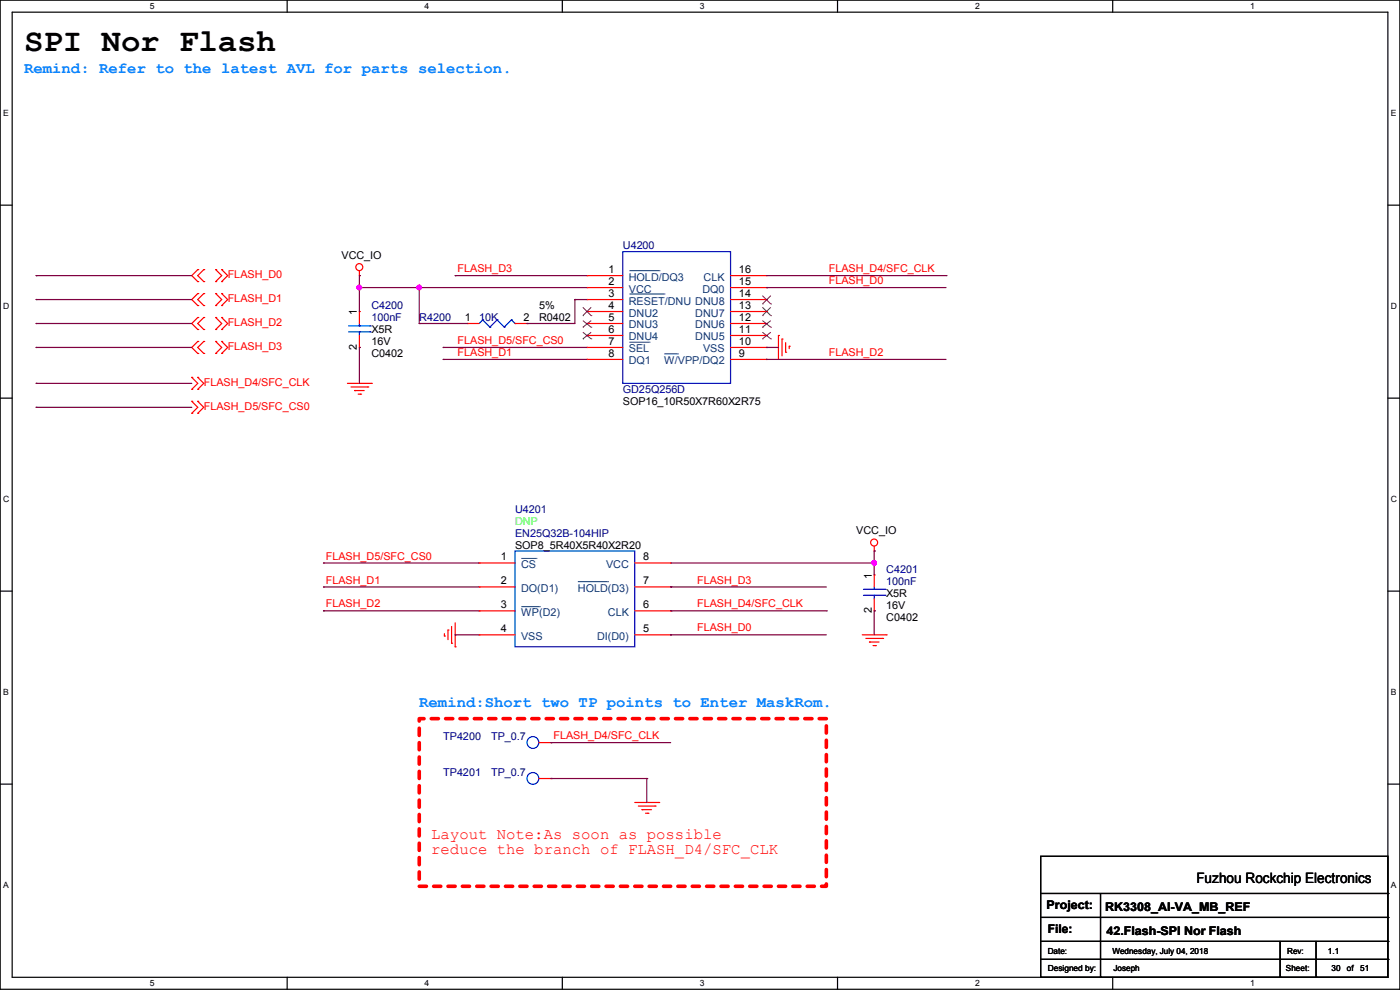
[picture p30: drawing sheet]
<svg xmlns="http://www.w3.org/2000/svg" width="297mm" height="210mm" viewBox="0 0 297 210" stroke-linecap="round" stroke-linejoin="round" font-family="sans-serif">
<defs><g id="words">
<text font-size="6.9" x="5.1" y="10.8">SPI Nor Flash</text>
<g font-size="3.3" fill="#0080ff">
<text x="5.1" y="15.5">Remind: Refer to the latest AVL for parts selection.</text>
<text x="88.9" y="150.1">Remind:Short two TP points to Enter MaskRom.</text>
</g>
<g font-size="3.3" fill="#f00">
<text x="91.5" y="177.9">Layout Note:As soon as possible</text>
<text x="91.5" y="181.2">reduce the branch of FLASH_D4/SFC_CLK</text>
</g>
<text font-size="3" x="253.8" y="187.2">Fuzhou Rockchip Electronics</text>
<g font-size="2.5">
<text x="222" y="192.9">Project:</text>
<text x="222.3" y="198">File:</text>
<text x="234.5" y="193.2">RK3308_AI-VA_MB_REF</text>
<text x="234.7" y="198.2">42.Flash-SPI Nor Flash</text>
</g>
<g font-size="2.3" fill="#000080">
<text x="132.1" y="52.9">U4200</text>
<text x="78.8" y="65.6">C4200</text>
<text x="78.8" y="68.2">100nF</text>
<text x="88.9" y="68.2">R4200</text>
<text x="101.6" y="68.2">10K</text>
<text x="132.1" y="83.4">GD25Q256D</text>
<text x="109.3" y="108.8">U4201</text>
<text x="109.3" y="113.9">EN25Q32B-104HIP</text>
<text x="188" y="121.5">C4201</text>
<text x="188" y="124">100nF</text>
<text x="94" y="157.1">TP4200</text>
<text x="104.2" y="157.1">TP_0.7</text>
<text x="94" y="164.7">TP4201</text>
<text x="104.2" y="164.7">TP_0.7</text>
</g>
<g font-size="2.3" fill="#f00">
<text x="48.3" y="59">FLASH_D0</text>
<text x="97.1" y="57.7">FLASH_D3</text>
<text x="175.8" y="57.7">FLASH_D4/SFC_CLK</text>
<text x="48.3" y="64.1">FLASH_D1</text>
<text x="175.8" y="60.3">FLASH_D0</text>
<text x="48.3" y="69.2">FLASH_D2</text>
<text x="48.3" y="74.3">FLASH_D3</text>
<text x="97.1" y="73">FLASH_D5/SFC_CS0</text>
<text x="97.1" y="75.5">FLASH_D1</text>
<text x="175.8" y="75.5">FLASH_D2</text>
<text x="43.2" y="81.9">FLASH_D4/SFC_CLK</text>
<text x="43.2" y="87">FLASH_D5/SFC_CS0</text>
<text x="69.1" y="118.7">FLASH_D5/SFC_CS0</text>
<text x="69.1" y="123.8">FLASH_D1</text>
<text x="147.9" y="123.8">FLASH_D3</text>
<text x="69.1" y="128.9">FLASH_D2</text>
<text x="147.9" y="128.9">FLASH_D4/SFC_CLK</text>
<text x="147.9" y="133.9">FLASH_D0</text>
<text x="117.4" y="156.8">FLASH_D4/SFC_CLK</text>
</g>
<g font-size="2.3">
<text x="72.4" y="54.9">VCC_IO</text>
<text x="129.1" y="57.9">1</text>
<text x="156.8" y="57.9">16</text>
<text x="114.4" y="65.6">5%</text>
<text x="129.1" y="60.5">2</text>
<text x="129.1" y="63">3</text>
<text x="129.1" y="65.5">4</text>
<text x="156.8" y="65.5">13</text>
<text x="156.8" y="63">14</text>
<text x="156.8" y="60.5">15</text>
<text x="75.7" y="66.8" transform="rotate(-90 75.7 66.8)">1</text>
<text x="78.8" y="70.7">X5R</text>
<text x="98.6" y="68.1">1</text>
<text x="111" y="68.1">2</text>
<text x="114.4" y="68.2">R0402</text>
<text x="129.1" y="68.1">5</text>
<text x="129.1" y="70.6">6</text>
<text x="156.8" y="70.6">11</text>
<text x="156.8" y="68.1">12</text>
<text x="75.7" y="74.2" transform="rotate(-90 75.7 74.2)">2</text>
<text x="78.8" y="75.8">C0402</text>
<text x="78.8" y="73.2">16V</text>
<text x="129.1" y="73.2">7</text>
<text x="129.1" y="75.7">8</text>
<text x="156.8" y="75.7">9</text>
<text x="156.8" y="73.2">10</text>
<text x="132.1" y="85.9">SOP16_10R50X7R60X2R75</text>
<text x="181.7" y="113.4">VCC_IO</text>
<text x="106.2" y="118.9">1</text>
<text x="109.3" y="116.4">SOP8_5R40X5R40X2R20</text>
<text x="136.4" y="118.9">8</text>
<text x="106.2" y="124">2</text>
<text x="136.4" y="124">7</text>
<text x="184.9" y="122.7" transform="rotate(-90 184.9 122.7)">1</text>
<text x="106.2" y="129">3</text>
<text x="136.4" y="129">6</text>
<text x="184.9" y="130.1" transform="rotate(-90 184.9 130.1)">2</text>
<text x="188" y="131.7">C0402</text>
<text x="188" y="126.6">X5R</text>
<text x="188" y="129.1">16V</text>
<text x="106.2" y="134.1">4</text>
<text x="136.4" y="134.1">5</text>
</g>
<g font-size="2.3" fill="#004080">
<text x="133.4" y="59.5">HOLD/DQ3</text>
<text x="149.3" y="59.5">CLK</text>
<text x="133.4" y="62.1">VCC</text>
<text x="133.4" y="64.6">RESET/DNU DNU8</text>
<text x="149" y="62.1">DQ0</text>
<text x="133.4" y="67.1">DNU2</text>
<text x="133.4" y="69.7">DNU3</text>
<text x="147.5" y="69.7">DNU6</text>
<text x="147.5" y="67.1">DNU7</text>
<text x="133.4" y="72.2">DNU4</text>
<text x="133.4" y="74.8">SEL</text>
<text x="133.4" y="77.3">DQ1</text>
<text x="140.9" y="77.3">W/VPP/DQ2</text>
<text x="147.5" y="72.2">DNU5</text>
<text x="149.1" y="74.8">VSS</text>
<text x="110.5" y="120.5">CS</text>
<text x="110.5" y="125.6">DO(D1)</text>
<text x="122.6" y="125.6">HOLD(D3)</text>
<text x="128.6" y="120.5">VCC</text>
<text x="110.5" y="130.6">WP(D2)</text>
<text x="129" y="130.6">CLK</text>
<text x="110.5" y="135.7">VSS</text>
<text x="126.7" y="135.7">DI(D0)</text>
</g>
<text font-size="2.3" fill="#0f0" x="109.3" y="111.3">DNP</text>
<g font-size="1.8">
<text x="31.8" y="1.9">5</text>
<text x="90.1" y="1.9">4</text>
<text x="148.5" y="1.9">3</text>
<text x="206.8" y="1.9">2</text>
<text x="265.2" y="1.9">1</text>
<text x=".7" y="24.6">E</text>
<text x="295.1" y="24.6">E</text>
<text x=".7" y="65.6">D</text>
<text x="295.1" y="65.6">D</text>
<text x=".7" y="106.5">C</text>
<text x="295.1" y="106.5">C</text>
<text x=".7" y="147.4">B</text>
<text x="295.1" y="147.4">B</text>
<text x=".7" y="188.4">A</text>
<text x="295.1" y="188.4">A</text>
<text x="222.3" y="202.3">Date:</text>
<text x="236" y="202.3">Wednesday, July 04, 2018</text>
<text x="273.1" y="202.3">Rev:</text>
<text x="281.7" y="202.3">1.1</text>
<text x="31.8" y="209.2">5</text>
<text x="90.1" y="209.2">4</text>
<text x="148.5" y="209.2">3</text>
<text x="206.8" y="209.2">2</text>
<text x="222.3" y="205.9">Designed by:</text>
<text x="236.2" y="205.9">Joseph</text>
<text x="265.2" y="209.2">1</text>
<text x="272.8" y="205.9">Sheet:</text>
<text x="282.5" y="205.9">30</text>
<text x="285.7" y="205.9">of</text>
<text x="288.6" y="205.9">51</text>
</g>
</g></defs>
<path d="M0 0h297v209.8h-297zM2.6 2.6h291.8v204.7h-291.8z" fill="none" stroke="#000" stroke-width=".25"/>
<g fill="#fff">
<path d="M31.7 .3h1v2h-1z"/>
<path d="M31.7 207.6h1v2h-1z"/>
</g>
<path d="M60.9 0v2.6M60.9 207.3v2.5" fill="none" stroke="#000" stroke-width=".25"/>
<g fill="#fff">
<path d="M90.1 .3h1v2h-1z"/>
<path d="M90.1 207.6h1v2h-1z"/>
</g>
<path d="M119.3 0v2.6M119.3 207.3v2.5" fill="none" stroke="#000" stroke-width=".25"/>
<g fill="#fff">
<path d="M148.5 .3h.9v2h-.9z"/>
<path d="M148.5 207.6h.9v2h-.9z"/>
</g>
<path d="M177.7 0v2.6M177.7 207.3v2.5" fill="none" stroke="#000" stroke-width=".25"/>
<g fill="#fff">
<path d="M206.8 .3h1v2h-1z"/>
<path d="M206.8 207.6h1v2h-1z"/>
</g>
<path d="M236.1 0v2.6M236.1 207.3v2.5" fill="none" stroke="#000" stroke-width=".25"/>
<g fill="#fff">
<path d="M265.2 .3h1v2h-1z"/>
<path d="M265.2 207.6h1v2h-1z"/>
<path d="M.7 23h1.2v2h-1.2z"/>
<path d="M295.1 23h1.1v2h-1.1z"/>
<path d="M.7 64h1.2v2h-1.2z"/>
<path d="M295.1 64h1.2v2h-1.2z"/>
</g>
<path d="M0 43.5h2.6M294.4 43.5h2.6" fill="none" stroke="#000" stroke-width=".25"/>
<g fill="#fff">
<path d="M.7 104.9h1.2v2h-1.2z"/>
<path d="M295.1 104.9h1.2v2h-1.2z"/>
</g>
<path d="M0 84.5h2.6M294.4 84.5h2.6" fill="none" stroke="#000" stroke-width=".25"/>
<g fill="#fff">
<path d="M.7 145.8h1.2v2h-1.2z"/>
<path d="M295.1 145.8h1.1v2h-1.1z"/>
</g>
<path d="M0 125.4h2.6M294.4 125.4h2.6" fill="none" stroke="#000" stroke-width=".25"/>
<g fill="#fff">
<path d="M.7 186.8h1.2v2h-1.2z"/>
<path d="M295.1 186.8h1.1v2h-1.1z"/>
</g>
<g fill="none" stroke="#000" stroke-width=".25">
<path d="M0 166.3h2.6M294.4 166.3h2.6M220.8 181.7h73.6v25.6h-73.6zM220.8 189.5h73.6M220.8 194.6h73.6M220.8 199.7h73.6M233.5 189.5v17.8M271.6 199.7v7.6M279.2 199.7v7.6M294.4 189.5h.1M294.4 194.6h.1M294.4 199.7h.1"/>
<path d="M220.8 203.5h73.6M233.5 207.3h.1M271.6 207.3h.1M279.2 207.3h.1M294.4 203.5h.1"/>
</g>
<path d="M88.9 152.4h86.4v35.6h-86.4z" fill="none" stroke="#f00" stroke-width=".76" stroke-dasharray="1.5 1.5"/>
<g fill="none" stroke="#f00" stroke-width=".25">
<path d="M42 59.7h.1M42 57.2h.1M42 57.2l-1.3 1.3 1.3 1.2M43.2 57.2h.1M43.2 59.7h.1M43.2 57.2l-1.2 1.3 1.2 1.2M45.8 57.2h.1M45.8 59.7h.1M45.8 57.2l1.2 1.3-1.2 1.2M47 57.2h.1M47 59.7h.1M47 57.2l1.3 1.3-1.3 1.2"/>
<path d="M76.2 58.5h.1M76.2 57.4v1.1M124.5 58.5h.1M124.5 58.5h7.6M155 58.5h7.6M162.6 58.5h.1M42 64.8h.1M42 62.3h.1M42 69.9h.1M42 67.4h.1M42 75h.1M42 72.4h.1"/>
<path d="M42 62.3l-1.3 1.2 1.3 1.3M42 67.4l-1.3 1.2 1.3 1.3M42 72.4l-1.3 1.3 1.3 1.3M43.2 62.3h.1M43.2 64.8h.1M43.2 67.4h.1M43.2 69.9h.1M43.2 72.4h.1M43.2 75h.1M43.2 62.3l-1.2 1.2 1.2 1.3M43.2 67.4l-1.2 1.2 1.2 1.3M43.2 72.4l-1.2 1.3 1.2 1.3"/>
<path d="M45.8 62.3h.1M45.8 64.8h.1M45.8 67.4h.1M45.8 69.9h.1M45.8 72.4h.1M45.8 75h.1M45.8 62.3l1.2 1.2-1.2 1.3M45.8 67.4l1.2 1.2-1.2 1.3M45.8 72.4l1.2 1.3-1.2 1.3M47 62.3h.1M47 64.8h.1M47 67.4h.1"/>
<path d="M47 69.9h.1M47 72.4h.1M47 75h.1M47 62.3l1.3 1.2-1.3 1.3M47 67.4l1.3 1.2-1.3 1.3M47 72.4l1.3 1.3-1.3 1.3M76.2 66.1h.1M76.2 73.7h.1M76.2 66.1v2.5M76.2 71.2v2.5M99.1 68.6h.1M99.1 68.6h2.5"/>
<path d="M109.3 68.6h2.5M111.8 68.6h.1M124.5 61h.1M124.5 63.5h.1M124.5 66.1h.1M124.5 68.6h.1M124.5 71.2h.1M124.5 73.7h.1M124.5 76.2h.1M124.5 68.6h7.6M124.5 61h7.6M124.5 63.5h7.6"/>
<path d="M124.5 66.1h7.6M124.5 71.2h7.6M124.5 73.7h7.6M124.5 76.2h7.6M155 68.6h7.6M155 61h7.6M155 63.5h7.6M155 66.1h7.6M155 71.2h7.6M155 73.7h7.6M155 76.2h7.6M162.6 76.2h.1"/>
<path d="M162.6 73.7h.1M162.6 71.2h.1M162.6 68.6h.1M162.6 66.1h.1M162.6 63.5h.1M162.6 61h.1M165.1 71.2h.1M165.1 71.2v5M165.9 71.9h.1M165.9 71.9v3.6M166.7 74.7h.1M166.7 72.7v2"/>
<path d="M167.4 73.4h.1M167.4 73.4v.6M40.7 80.1h.1M40.7 82.6h.1M40.7 85.1h.1M40.7 87.7h.1M40.7 80.1l1.3 1.2-1.3 1.3M40.7 85.1l1.3 1.3-1.3 1.3M42 80.1h.1M42 82.6h.1M42 85.1h.1M42 87.7h.1"/>
<path d="M42 80.1l1.2 1.2-1.2 1.3M42 85.1l1.2 1.3-1.2 1.3M73.7 81.3h5.1M74.5 82.1h3.5M75.2 82.8h.1M75.2 82.8h2.1M76 83.6h.5M76.5 83.6h.1M78 82.1h.1M78.8 81.3h.1M101.6 119.4h.1M101.6 119.4h7.7"/>
<path d="M134.7 119.4h7.6M142.3 119.4h.1M185.5 116.9h.1M185.5 115.9v1M94.3 134.9h.1M94.3 134.4v.5M95 133.6h.1M95 133.6v2.1M95.8 136.4h.1M95.8 132.9v3.5M96.6 137.2h.1M96.6 132.1v5.1"/>
<path d="M101.6 129.6h.1M101.6 134.7h.1M101.6 124.5h.1M101.6 134.7h7.7M101.6 129.6h7.7M101.6 124.5h7.7M134.7 134.7h7.6M134.7 129.6h7.6M134.7 124.5h7.6M142.3 134.7h.1M142.3 129.6h.1M142.3 124.5h.1"/>
<path d="M182.9 134.7h5.1M183.7 135.4h3.5M184.4 136.2h.1M184.4 136.2h2.1M185.2 136.9h.5M185.5 122h.1M185.5 129.6h.1M185.5 122v2.5M185.5 127v2.6M185.7 136.9h.1M187.2 135.4h.1M188 134.7h.1"/>
<path d="M114.3 157.5h2.6M116.9 157.5h.1M114.3 165.1h2.6M116.9 165.1h.1M134.7 170.2h5M135.4 171h3.6M136.2 171.7h.1M136.2 171.7h2M136.9 172.5h.6M137.5 172.5h.1M139 171h.1M139.7 170.2h.1"/>
<circle cx="76.2" cy="56.7" r=".74"/>
<circle cx="185.4" cy="115.1" r=".74"/>
</g>
<g fill="none" stroke="#00f" stroke-width=".25">
<path d="M132.1 53.4h22.9v27.9h-22.9zM74 70.4h4.5M74 69.1h4.5M76.2 69.1h.1M76.2 70.4h.1M76.2 68.6v.5M76.2 70.4v.8M78.5 70.4h.1M78.5 69.1h.1M102.4 67.9h.1M102.4 67.9l-.8 .7M102.4 67.9l1.5 1.5"/>
<path d="M103.9 69.4h.1M105.5 67.9h.1M105.5 67.9l-1.6 1.5M105.5 67.9l1.5 1.5M107 69.4h.1M108.5 67.9h.1M108.5 67.9l-1.5 1.5M108.5 67.9l.8 .7M109.3 68.6h.1M109.3 116.9h25.4v20.3h-25.4zM183.2 126.3h4.5M183.2 125h4.5"/>
<path d="M185.5 125h.1M185.5 126.3h.1M185.5 124.5v.5M185.5 126.3v.7M187.7 126.3h.1M187.7 125h.1"/>
<circle cx="113.1" cy="157.5" r="1.25"/>
<circle cx="113.1" cy="165.1" r="1.25"/>
</g>
<g fill="none" stroke="#004080" stroke-width=".21">
<path d="M133.5 57.4h6.4M139.9 57.4h.1M133.5 62.4h7.4M133.5 72.6h4.3M137.8 72.6h.1M140.9 62.4h.1M140.9 75.1h2.9M143.8 75.1h.1M110.6 118.5h3.2M113.8 118.5h.1M110.6 128.7h3.9M114.5 128.7h.1"/>
<path d="M122.6 123.4h6.3M128.9 123.4h.1"/>
</g>
<g fill="none" stroke="#804000" stroke-width=".21">
<path d="M123.6 66.9h.1M123.6 69.4h.1M123.6 71.9h.1M123.6 65.2l1.8 1.7M123.6 68l1.8 1.4M123.6 70.5l1.8 1.4M125.4 66.9h.1M125.4 69.4h.1M125.4 71.9h.1M125.4 65.2l-1.8 1.7M125.4 68l-1.8 1.4M125.4 70.5l-1.8 1.4"/>
<path d="M161.7 71.9h.1M161.7 69.4h.1M161.7 66.9h.1M161.7 64.5h.1M161.7 70.5l1.8 1.4M161.7 68l1.8 1.4M161.7 65.2l1.8 1.7M161.7 62.7l1.8 1.8M163.5 71.9h.1M163.5 69.4h.1M163.5 66.9h.1M163.5 64.5h.1"/>
<path d="M163.5 70.5l-1.8 1.4M163.5 68l-1.8 1.4M163.5 65.2l-1.8 1.7M163.5 62.7l-1.8 1.8"/>
</g>
<g fill="none" stroke="#800040" stroke-width=".25">
<path d="M7.7 58.5h.1M7.7 58.5h33M76.2 58.5h.1M76.2 58.5v7.6M96.6 58.5h.1M96.6 58.5h27.9M162.6 58.5h38.1M200.7 58.5h.1M7.7 63.5h.1M7.7 68.6h.1M7.7 73.7h.1M7.7 68.6h33"/>
<path d="M7.7 63.5h33M7.7 73.7h33M76.2 61h.1M76.2 73.7h.1M76.2 61h48.3M76.2 73.7v7.6M88.9 68.6h.1M88.9 61h.1M88.9 68.6h10.2M88.9 61v7.6M94 73.7h.1M94 76.2h.1"/>
<path d="M94 73.7h30.5M94 76.2h30.5M111.8 68.6h.1M122 63.5h.1M122 63.5v5.1h-10.2M122 63.5h2.5M162.6 61h.1M162.6 76.2h.1M162.6 73.7h.1M162.6 61h38.1M162.6 73.7h2.5M162.6 76.2h38.1"/>
<path d="M7.7 81.3h.1M7.7 86.4h.1M7.7 81.3h33M7.7 86.4h33M68.6 119.4h.1M68.6 119.4h33M142.3 119.4h43.2M185.5 119.4h.1M185.5 116.9h.1M185.5 116.9v5.1M68.6 124.5h.1M68.6 129.6h.1"/>
<path d="M68.6 124.5h33M68.6 129.6h33M96.6 134.7h.1M96.6 134.7h5M142.3 124.5h.1M142.3 134.7h.1M142.3 124.5h33M142.3 129.6h33M142.3 134.7h33M175.3 129.6h.1M185.5 129.6h.1M185.5 129.6v5.1"/>
<path d="M116.9 157.5h.1M116.9 157.5h25.4M116.9 165.1h.1M116.9 165.1h20.3M137.2 165.1h.1M137.2 165.1v5.1"/>
</g>
<g fill="#f0f" stroke="#f0f" stroke-width=".25">
<circle cx="88.9" cy="61" r=".49"/>
<circle cx="76.2" cy="61" r=".49"/>
<circle cx="185.4" cy="119.4" r=".49"/>
</g>
<use href="#words"/>
</svg>
